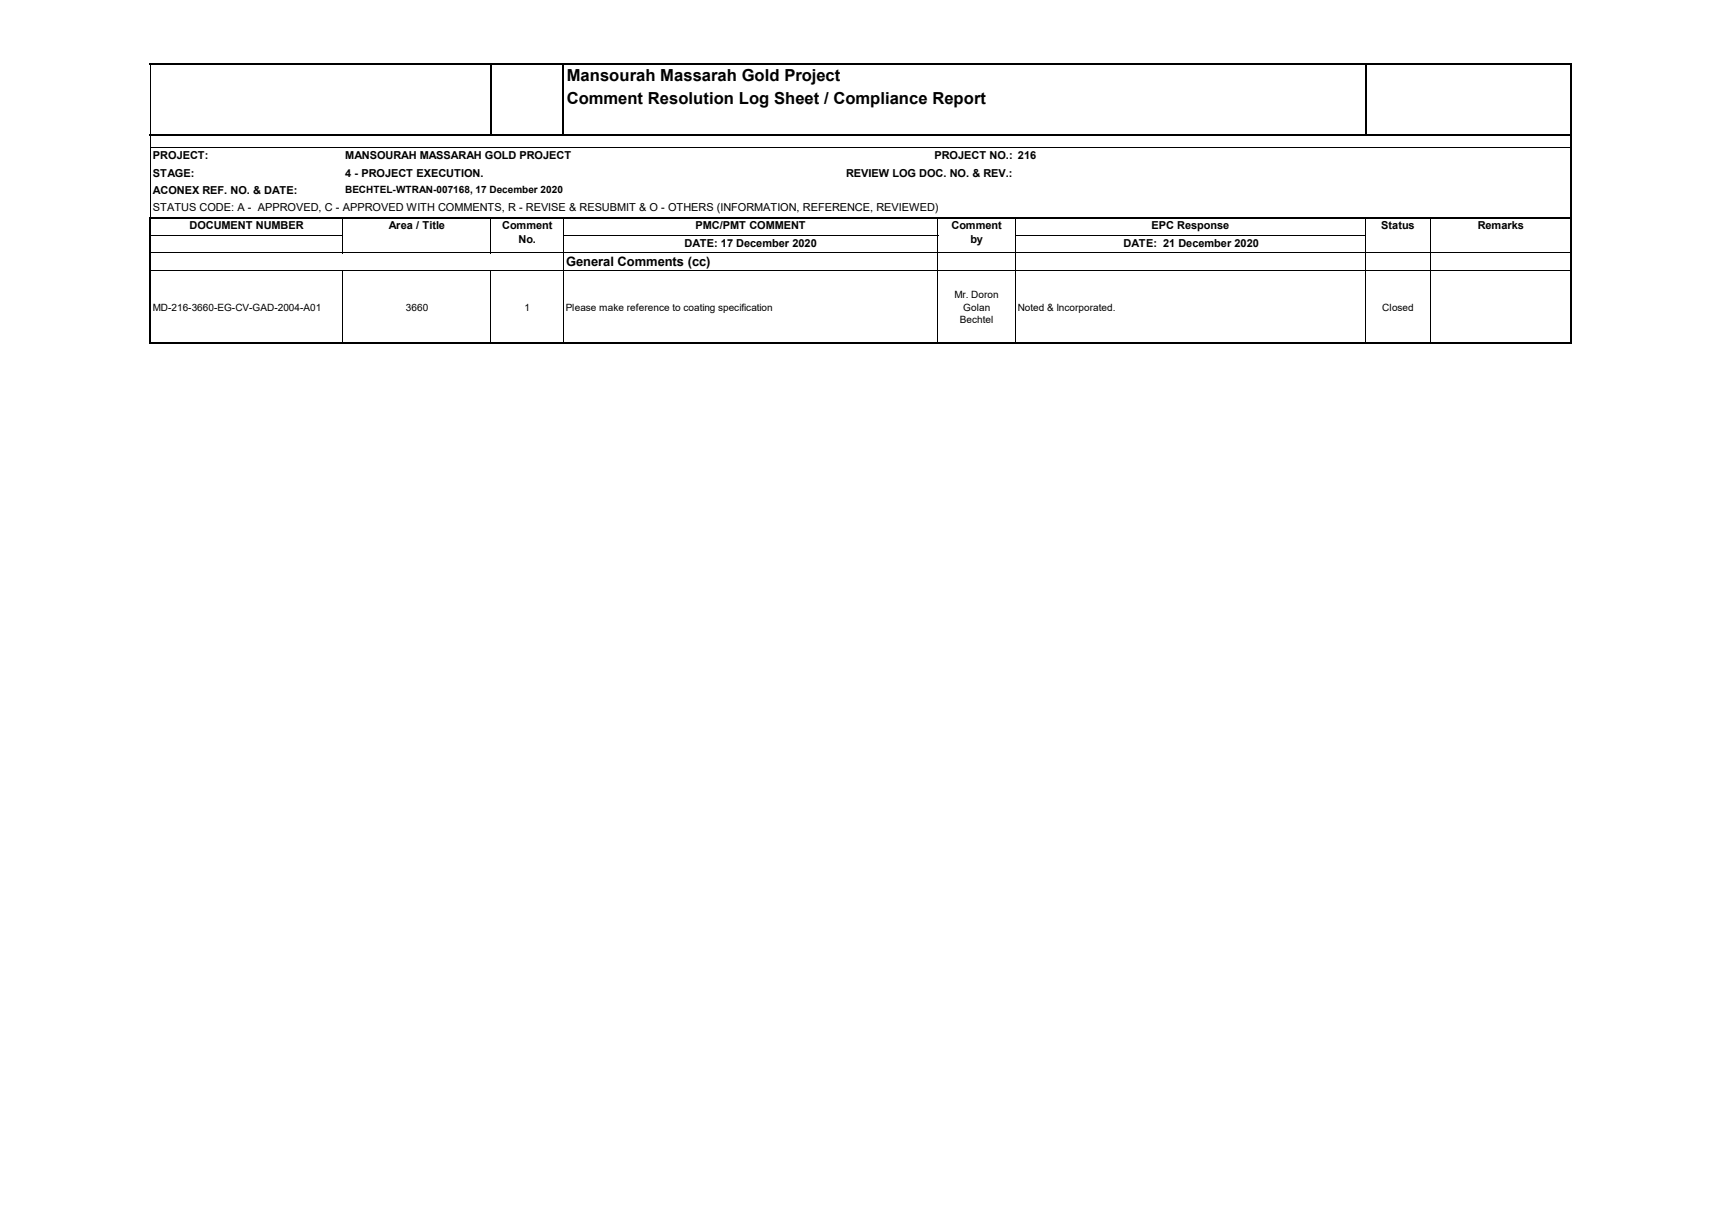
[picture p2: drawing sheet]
<svg xmlns="http://www.w3.org/2000/svg" width="297mm" height="210mm" viewBox="0 0 297 210" stroke-linecap="round" stroke-linejoin="round" font-family="sans-serif">
<defs><g id="words">
<g font-size="2.9">
<text x="98.3" y="14.1">Mansourah Massarah Gold Project</text>
<text x="98.3" y="18.1">Comment Resolution Log Sheet / Compliance Report</text>
</g>
<text font-size="2.2" x="98.2" y="46.2">General Comments (cc)</text>
<g font-size="1.9">
<text x="26.5" y="27.6">PROJECT:</text>
<text x="59.9" y="27.6">MANSOURAH MASSARAH GOLD PROJECT</text>
<text x="162.1" y="27.6">PROJECT NO.: 216</text>
<text x="26.5" y="30.7">STAGE:</text>
<text x="26.5" y="33.7">ACONEX REF. NO. &amp; DATE:</text>
<text x="59.9" y="30.7">4 - PROJECT EXECUTION.</text>
<text x="146.8" y="30.7">REVIEW LOG DOC. NO. &amp; REV.:</text>
<text x="26.5" y="36.7">STATUS CODE: A - APPROVED, C - APPROVED WITH COMMENTS, R - REVISE &amp; RESUBMIT &amp; O - OTHERS (INFORMATION, REFERENCE, REVIEWED)</text>
<text x="32.9" y="39.8">DOCUMENT NUMBER</text>
<text x="67.4" y="39.8">Area / Title</text>
<text x="87.1" y="39.8">Comment</text>
<text x="120.7" y="39.8">PMC/PMT COMMENT</text>
<text x="165.1" y="39.8">Comment</text>
<text x="199.8" y="39.8">EPC Response</text>
<text x="239.6" y="39.8">Status</text>
<text x="256.4" y="39.8">Remarks</text>
<text x="90" y="42.2">No.</text>
<text x="118.8" y="42.8">DATE: 17 December 2020</text>
<text x="168.3" y="42.2">by</text>
<text x="194.9" y="42.8">DATE: 21 December 2020</text>
</g>
<g font-size="1.7">
<text x="59.9" y="33.5">BECHTEL-WTRAN-007168, 17 December 2020</text>
<text x="26.5" y="53.9">MD-216-3660-EG-CV-GAD-2004-A01</text>
<text x="70.4" y="53.9">3660</text>
<text x="91" y="53.9">1</text>
<text x="98.1" y="53.9">Please make reference to coating specification</text>
<text x="165.6" y="51.8">Mr. Doron</text>
<text x="167.1" y="53.9">Golan</text>
<text x="176.6" y="53.9">Noted &amp; Incorporated.</text>
<text x="239.8" y="53.9">Closed</text>
<text x="166.5" y="56.1">Bechtel</text>
</g>
</g></defs>
<g fill="none" stroke="#000" stroke-width=".17">
<path d="M26.1 11.3v11.9M26.1 23.5v14.2M26.2 25.6h246.3M59.4 38v6M85.2 38v6M97.7 38v21.4M162.7 38v21.4M176.1 38v21.4M236.9 38v21.4M248.2 38v21.4M26.2 40.9h33.3M26.2 43.9h246.3"/>
<path d="M26.2 47h246.3M59.4 47v12.4M85.2 47v12.4M97.8 40.9h65M176.2 40.9h60.8"/>
</g>
<path d="M26 11.2h246.7M85.2 11.3v12.2M97.7 11.3v12.2M236.9 11.3v12.2M272.6 11.3v48.4M26 23.4h246.7M26.1 37.7v22M26.2 37.8h246.5M26.2 59.5h246.5" fill="none" stroke="#000" stroke-width=".3"/>
<use href="#words"/>
</svg>
